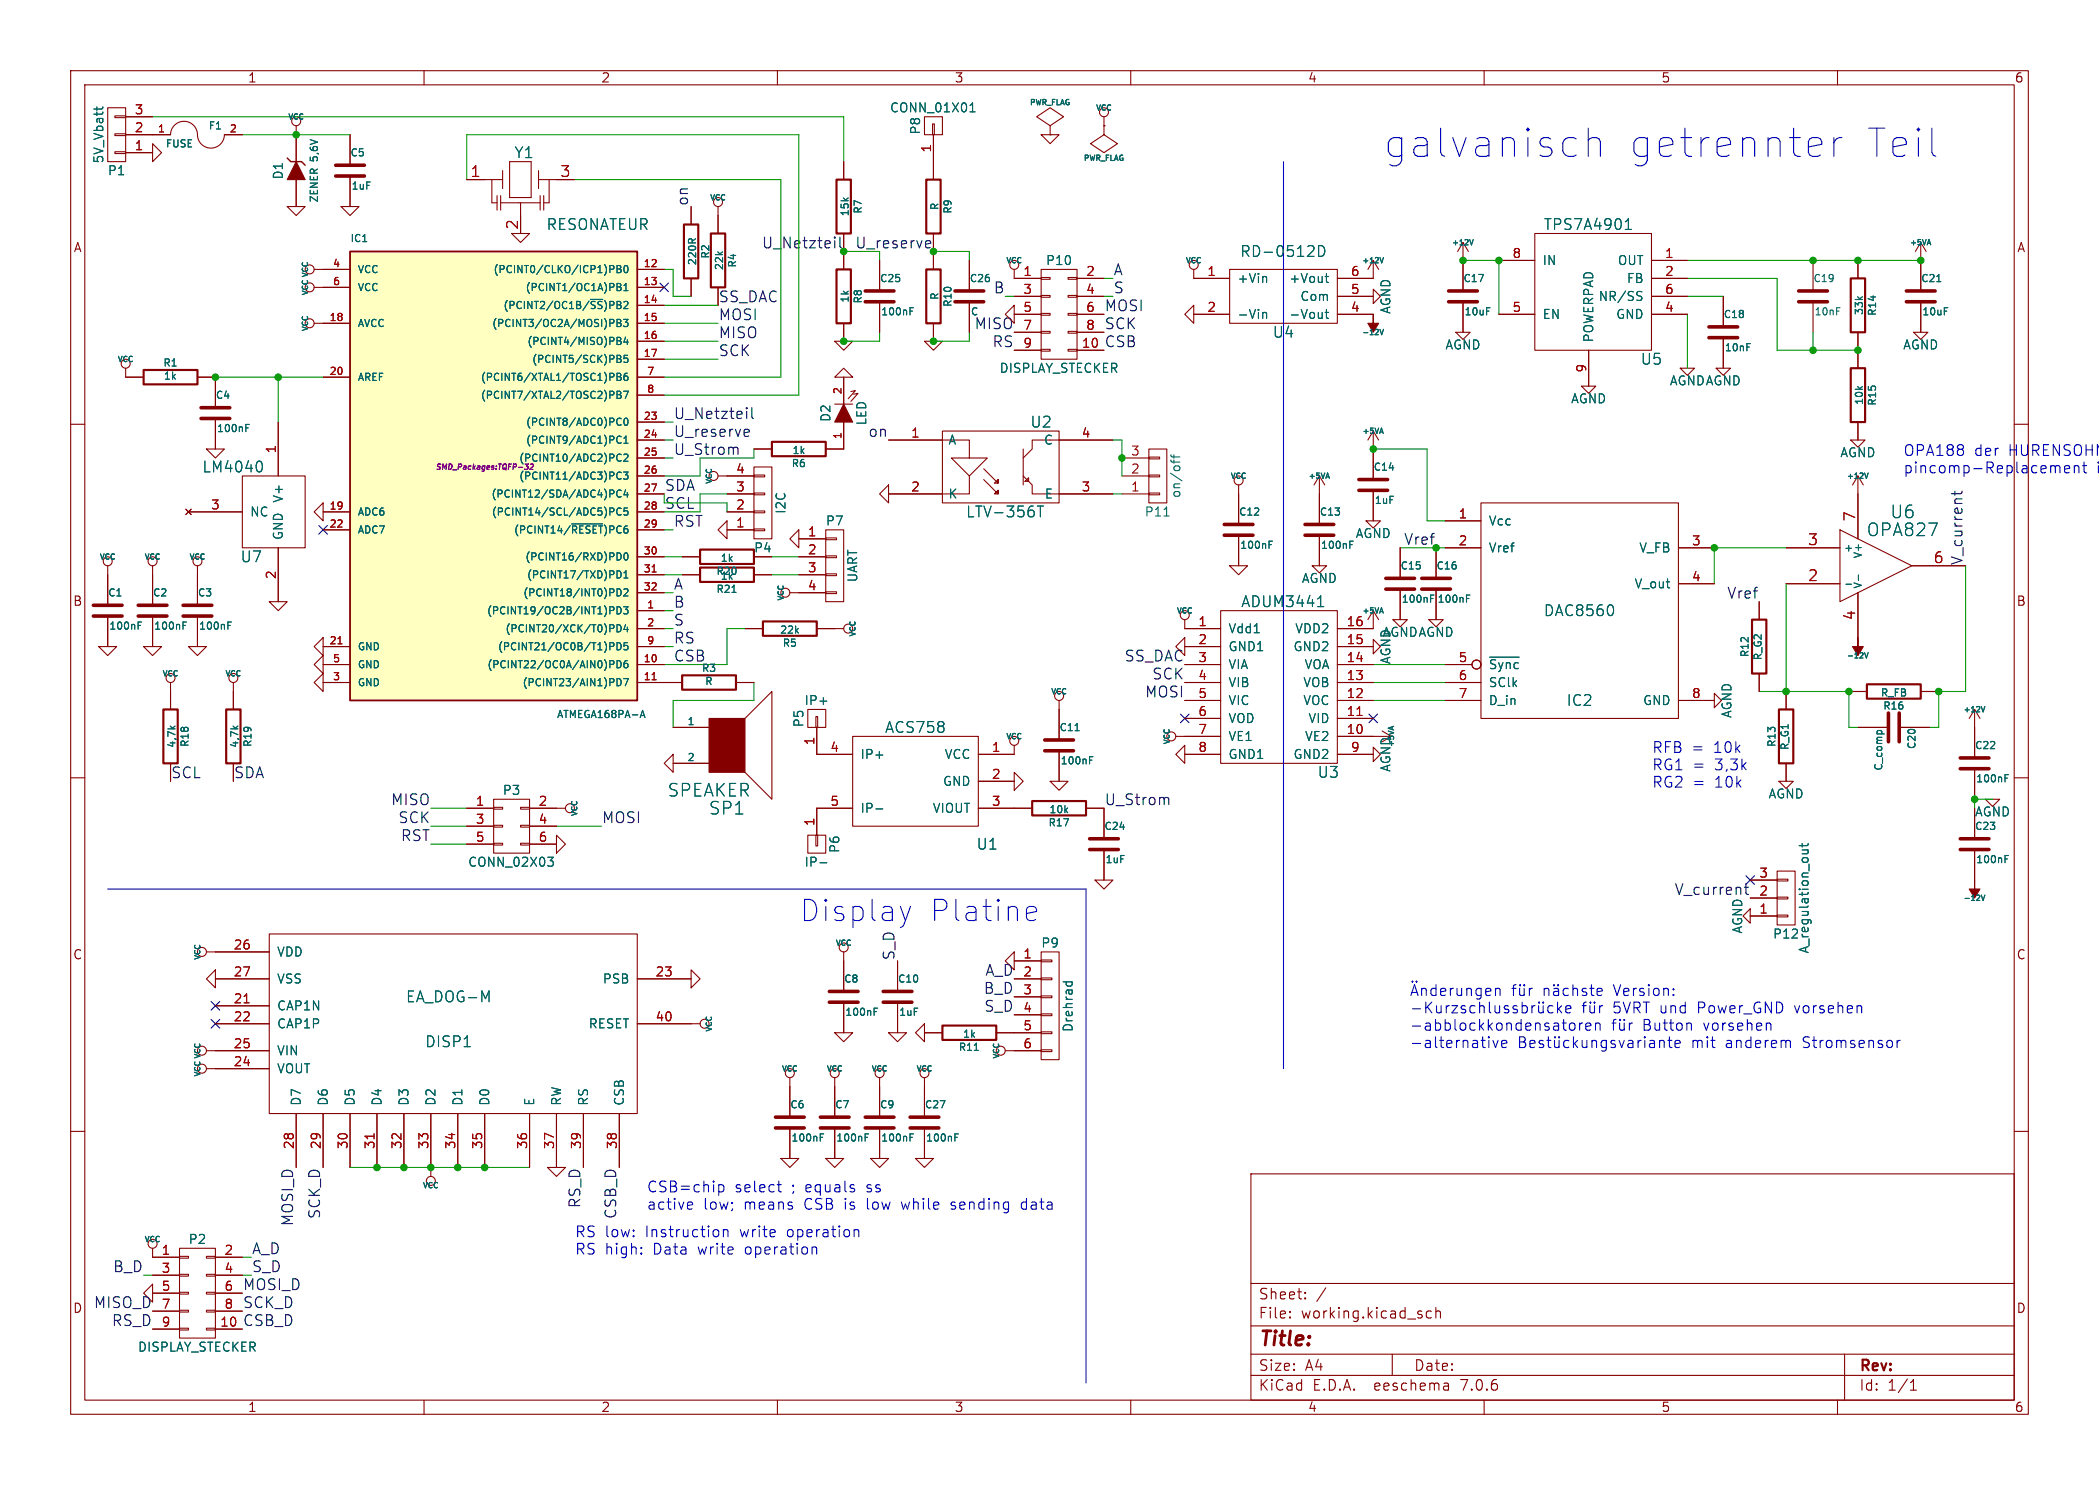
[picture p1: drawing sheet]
<svg xmlns="http://www.w3.org/2000/svg" width="297mm" height="210mm" viewBox="0 0 297 210" stroke-linecap="round" stroke-linejoin="round" font-family="sans-serif">
<defs><g id="words">
<g font-size="5.6" fill="#0000c2">
<text x="195.6" y="22.6">galvanisch</text>
<text x="230" y="22.6">getrennter</text>
<text x="263.3" y="22.6">Teil</text>
</g>
<g font-size="4.2" fill="#0000c2">
<text x="113" y="130.6">Display</text>
<text x="131.3" y="130.6">Platine</text>
</g>
<text font-size="2.8" fill="#840000" x="178" y="190.9">Title:</text>
<g font-size="2.5" fill="#006464">
<text x="264.1" y="76">OPA827</text>
<text x="267.4" y="73.5">U6</text>
<text x="94.4" y="112.9">SPEAKER</text>
<text x="100.2" y="115.4">SP1</text>
</g>
<g font-size="2.1" fill="#006464">
<text x="72.7" y="22.6">Y1</text>
<text x="77.2" y="32.7">RESONATEUR</text>
<text x="218.4" y="32.7">TPS7A4901</text>
<text x="140.6" y="41.6">B</text>
<text x="175.4" y="36.6">RD-0512D</text>
<text x="180" y="48">U4</text>
<text x="232.1" y="51.8">U5</text>
<text x="145.7" y="60.7">U2</text>
<text x="28.6" y="67">LM4040</text>
<text x="136.6" y="73.4">LTV-356T</text>
<text x="34" y="79.7">U7</text>
<text x="175.5" y="86.1">ADUM3441</text>
<text x="218.4" y="87.4">DAC8560</text>
<text x="221.6" y="100.1">IC2</text>
<text x="125.1" y="103.9">ACS758</text>
<text x="186.4" y="110.2">U3</text>
<text x="138.1" y="120.4">U1</text>
<text x="57.4" y="142">EA_DOG-M</text>
<text x="60.1" y="148.3">DISP1</text>
</g>
<g font-size="2.1" fill="#a90000">
<text x="66.5" y="25.1">1</text>
<text x="79.2" y="25.1">3</text>
<text x="73.4" y="32.6" transform="rotate(-90 73.4 32.6)">2</text>
<text x="255.7" y="77.2">3</text>
<text x="262.6" y="73.8" transform="rotate(-90 262.6 73.8)">7</text>
<text x="255.7" y="82.3">2</text>
<text x="273.5" y="79.8">6</text>
<text x="262.6" y="87.8" transform="rotate(-90 262.6 87.8)">4</text>
</g>
<g font-size="2.1" fill="#0f0f0f">
<text x="97.5" y="29.2" transform="rotate(-90 97.5 29.2)">on</text>
<text x="107.8" y="35.2">U_Netzteil</text>
<text x="121" y="35.2">U_reserve</text>
<text x="157.5" y="41.6">S</text>
<text x="157.5" y="39.1">A</text>
<text x="101.6" y="47.9">MISO</text>
<text x="101.6" y="45.4">MOSI</text>
<text x="137.8" y="46.7">MISO</text>
<text x="156.2" y="46.7">SCK</text>
<text x="101.6" y="50.5">SCK</text>
<text x="140.4" y="49.2">RS</text>
<text x="156.2" y="49.2">CSB</text>
<text x="95.2" y="59.4">U_Netzteil</text>
<text x="95.2" y="64.5">U_Strom</text>
<text x="95.2" y="61.9">U_reserve</text>
<text x="122.8" y="61.9">on</text>
<text x="94" y="69.5">SDA</text>
<text x="95.2" y="74.6">RST</text>
<text x="198.6" y="77.2">Vref</text>
<text x="95.2" y="83.5">A</text>
<text x="277.8" y="80" transform="rotate(-90 277.8 80)">V_current</text>
<text x="95.2" y="86">B</text>
<text x="95.2" y="88.6">S</text>
<text x="244.3" y="84.8">Vref</text>
<text x="95.2" y="93.7">CSB</text>
<text x="95.2" y="91.1">RS</text>
<text x="159.1" y="93.7">SS_DAC</text>
<text x="162" y="98.7">MOSI</text>
<text x="163" y="96.2">SCK</text>
<text x="55.3" y="114">MISO</text>
<text x="156.2" y="114">U_Strom</text>
<text x="56.3" y="116.5">SCK</text>
<text x="56.7" y="119.1">RST</text>
<text x="85.1" y="116.5">MOSI</text>
<text x="236.9" y="126.7">V_current</text>
<text x="126.7" y="135.9" transform="rotate(-90 126.7 135.9)">S_D</text>
<text x="139.1" y="140.7">B_D</text>
<text x="139.2" y="143.2">S_D</text>
<text x="139.4" y="138.1">A_D</text>
<text x="41.6" y="173.5" transform="rotate(-90 41.6 173.5)">MOSI_D</text>
<text x="45.4" y="172.4" transform="rotate(-90 45.4 172.4)">SCK_D</text>
<text x="82.2" y="170.9" transform="rotate(-90 82.2 170.9)">RS_D</text>
<text x="87.3" y="172.4" transform="rotate(-90 87.3 172.4)">CSB_D</text>
<text x="35.6" y="177.5">A_D</text>
<text x="13.2" y="185.1">MISO_D</text>
<text x="16" y="180">B_D</text>
<text x="34.3" y="185.1">SCK_D</text>
<text x="35.6" y="180">S_D</text>
<text x="15.8" y="187.6">RS_D</text>
<text x="34.3" y="187.6">CSB_D</text>
</g>
<g font-size="2.1" fill="#840000">
<text x="101.6" y="42.9">SS_DAC</text>
<text x="24.1" y="110.2">SCL</text>
<text x="33" y="110.2">SDA</text>
<text x="178" y="184">Sheet:</text>
<text x="178" y="186.7">File:</text>
<text x="184.1" y="186.7">working.kicad_sch</text>
<text x="178" y="196.9">KiCad</text>
<text x="178" y="194.1">Size:</text>
<text x="184.7" y="194.1">A4</text>
<text x="185.7" y="196.9">E.D.A.</text>
<text x="194.6" y="196.9">eeschema</text>
<text x="200" y="194.1">Date:</text>
<text x="207" y="196.9">7.0.6</text>
<text x="263" y="194.3">Rev:</text>
<text x="263" y="196.9">Id:</text>
<text x="267.1" y="196.9">1/1</text>
</g>
<g font-size="2.1" fill="#009600">
<text x="156.2" y="44.1">MOSI</text>
<text x="94" y="72.1">SCL</text>
<text x="34.3" y="182.6">MOSI_D</text>
</g>
<g font-size="2.1" fill="#0000c2">
<text x="269.2" y="64.6">OPA188</text>
<text x="279.3" y="64.6">der</text>
<text x="284.3" y="64.6">HURENSOHN</text>
<text x="269.2" y="67.1">pincomp-Replacement</text>
<text x="296.6" y="67.1">is</text>
<text x="233.7" y="106.6">RFB =</text>
<text x="242.5" y="106.6">10k</text>
<text x="233.7" y="109.1">RG1 =</text>
<text x="233.7" y="111.5">RG2 =</text>
<text x="242.7" y="109.1">3,3k</text>
<text x="242.7" y="111.5">10k</text>
<text x="228.3" y="143.4">5VRT und</text>
<text x="228.5" y="141">Version:</text>
<text x="240.5" y="143.4">Power_GND</text>
<text x="254.4" y="143.4">vorsehen</text>
<text x="199.4" y="145.9">-abblockkondensatoren</text>
<text x="199.4" y="148.3">-alternative</text>
<text x="232.5" y="145.9">Button</text>
<text x="239.4" y="148.3">mit</text>
<text x="241.2" y="145.9">vorsehen</text>
<text x="244.3" y="148.3">anderem</text>
<text x="255.4" y="148.3">Stromsensor</text>
<text x="91.4" y="168.7">CSB=chip</text>
<text x="91.4" y="171.2">active</text>
<text x="99.5" y="171.2">low;</text>
<text x="103.9" y="168.7">select</text>
<text x="105.3" y="171.2">means</text>
<text x="112.1" y="168.7">; equals</text>
<text x="114" y="171.2">CSB is</text>
<text x="122.9" y="168.7">ss</text>
<text x="123" y="171.2">low</text>
<text x="128.1" y="171.2">while</text>
<text x="135.3" y="171.2">sending</text>
<text x="145.3" y="171.2">data</text>
<text x="81.3" y="175.1">RS low:</text>
<text x="81.3" y="177.6">RS high:</text>
<text x="91.4" y="175.1">Instruction</text>
<text x="92.5" y="177.6">Data</text>
<text x="98.9" y="177.6">write</text>
<text x="104.9" y="175.1">write</text>
<text x="105.7" y="177.6">operation</text>
<text x="111.6" y="175.1">operation</text>
</g>
<g font-size="1.8" fill="#840000">
<text x="35" y="11.9">1</text>
<text x="85" y="11.9">2</text>
<text x="135" y="11.9">3</text>
<text x="185" y="11.9">4</text>
<text x="235" y="11.9">5</text>
<text x="285" y="11.9">6</text>
<text x="10.3" y="35.9">A</text>
<text x="285.3" y="35.9">A</text>
<text x="10.3" y="85.9">B</text>
<text x="285.3" y="85.9">B</text>
<text x="10.3" y="135.9">C</text>
<text x="285.3" y="135.9">C</text>
<text x="10.3" y="185.9">D</text>
<text x="285.3" y="185.9">D</text>
<text x="35" y="199.9">1</text>
<text x="85" y="199.9">2</text>
<text x="135" y="199.9">3</text>
<text x="185" y="199.9">4</text>
<text x="235" y="199.9">5</text>
<text x="285" y="199.9">6</text>
</g>
<g font-size="1.8" fill="#a90000">
<text x="19" y="16.3">3</text>
<text x="19" y="21.3">1</text>
<text x="19" y="18.8">2</text>
<text x="131.8" y="21.7" transform="rotate(-90 131.8 21.7)">1</text>
<text x="144.7" y="39.1">1</text>
<text x="144.7" y="41.7">3</text>
<text x="153.6" y="39.1">2</text>
<text x="153.6" y="41.7">4</text>
<text x="170.7" y="39.1">1</text>
<text x="191.1" y="41.7">5</text>
<text x="191.1" y="39.1">6</text>
<text x="213.9" y="36.6">8</text>
<text x="235.5" y="36.6">1</text>
<text x="235.5" y="39.1">2</text>
<text x="235.5" y="41.7">6</text>
<text x="144.7" y="44.2">5</text>
<text x="144.7" y="46.7">7</text>
<text x="153.6" y="44.2">6</text>
<text x="153.6" y="46.7">8</text>
<text x="170.7" y="44.2">2</text>
<text x="191.1" y="44.2">4</text>
<text x="213.9" y="44.2">5</text>
<text x="235.5" y="44.2">4</text>
<text x="144.7" y="49.3">9</text>
<text x="153" y="49.3">10</text>
<text x="224.5" y="52.8" transform="rotate(-90 224.5 52.8)">9</text>
<text x="39.1" y="64.2" transform="rotate(-90 39.1 64.2)">1</text>
<text x="128.8" y="62">1</text>
<text x="153" y="62">4</text>
<text x="159.9" y="64.5">3</text>
<text x="104.1" y="69.6">3</text>
<text x="104.1" y="67.1">4</text>
<text x="128.8" y="69.6">2</text>
<text x="153" y="69.6">3</text>
<text x="159.9" y="69.6">1</text>
<text x="159.9" y="67.1">2</text>
<text x="29.8" y="72.1">3</text>
<text x="104.1" y="74.7">1</text>
<text x="104.1" y="72.1">2</text>
<text x="114.2" y="75.9">1</text>
<text x="206.3" y="73.4">1</text>
<text x="206.3" y="77.2">2</text>
<text x="239.3" y="77.2">3</text>
<text x="39.1" y="82" transform="rotate(-90 39.1 82)">2</text>
<text x="114.2" y="78.5">2</text>
<text x="114.2" y="81">3</text>
<text x="114.2" y="83.6">4</text>
<text x="239.3" y="82.3">4</text>
<text x="169.5" y="88.6">1</text>
<text x="190.5" y="88.6">16</text>
<text x="169.5" y="91.2">2</text>
<text x="169.5" y="93.7">3</text>
<text x="190.5" y="93.7">14</text>
<text x="190.5" y="91.2">15</text>
<text x="206.3" y="93.7">5</text>
<text x="169.5" y="96.3">4</text>
<text x="169.5" y="98.8">5</text>
<text x="169.5" y="101.3">6</text>
<text x="190.5" y="101.3">11</text>
<text x="190.5" y="98.8">12</text>
<text x="190.5" y="96.3">13</text>
<text x="206.3" y="96.3">6</text>
<text x="206.3" y="98.8">7</text>
<text x="239.3" y="98.8">8</text>
<text x="115.3" y="105.5" transform="rotate(-90 115.3 105.5)">1</text>
<text x="117.4" y="106.4">4</text>
<text x="140.3" y="106.4">1</text>
<text x="169.5" y="103.9">7</text>
<text x="169.5" y="106.4">8</text>
<text x="190.5" y="103.9">10</text>
<text x="191.1" y="106.4">9</text>
<text x="140.3" y="110.2">2</text>
<text x="67.2" y="114">1</text>
<text x="67.2" y="116.6">3</text>
<text x="67.2" y="119.1">5</text>
<text x="76.1" y="114">2</text>
<text x="76.1" y="116.6">4</text>
<text x="76.1" y="119.1">6</text>
<text x="115.3" y="116.9" transform="rotate(-90 115.3 116.9)">1</text>
<text x="117.4" y="114">5</text>
<text x="140.3" y="114">3</text>
<text x="248.8" y="124.2">3</text>
<text x="248.8" y="129.3">1</text>
<text x="248.8" y="126.7">2</text>
<text x="33" y="134.4">26</text>
<text x="144.7" y="135.6">1</text>
<text x="33" y="142">21</text>
<text x="33" y="138.2">27</text>
<text x="92.7" y="138.2">23</text>
<text x="144.7" y="138.2">2</text>
<text x="144.7" y="140.7">3</text>
<text x="144.7" y="143.3">4</text>
<text x="33" y="144.5">22</text>
<text x="33" y="148.3">25</text>
<text x="92.7" y="144.5">40</text>
<text x="144.7" y="145.8">5</text>
<text x="144.7" y="148.3">6</text>
<text x="33" y="150.9">24</text>
<text x="41.7" y="162.6" transform="rotate(-90 41.7 162.6)">28</text>
<text x="45.5" y="162.6" transform="rotate(-90 45.5 162.6)">29</text>
<text x="49.3" y="162.6" transform="rotate(-90 49.3 162.6)">30</text>
<text x="53.1" y="162.6" transform="rotate(-90 53.1 162.6)">31</text>
<text x="56.9" y="162.6" transform="rotate(-90 56.9 162.6)">32</text>
<text x="60.7" y="162.6" transform="rotate(-90 60.7 162.6)">33</text>
<text x="64.5" y="162.6" transform="rotate(-90 64.5 162.6)">34</text>
<text x="68.3" y="162.6" transform="rotate(-90 68.3 162.6)">35</text>
<text x="74.7" y="162.6" transform="rotate(-90 74.7 162.6)">36</text>
<text x="78.5" y="162.6" transform="rotate(-90 78.5 162.6)">37</text>
<text x="82.3" y="162.6" transform="rotate(-90 82.3 162.6)">39</text>
<text x="87.4" y="162.6" transform="rotate(-90 87.4 162.6)">38</text>
<text x="22.8" y="177.5">1</text>
<text x="31.7" y="177.5">2</text>
<text x="22.8" y="180.1">3</text>
<text x="22.8" y="182.6">5</text>
<text x="22.8" y="185.2">7</text>
<text x="31.7" y="180.1">4</text>
<text x="31.7" y="182.6">6</text>
<text x="31.7" y="185.2">8</text>
<text x="22.8" y="187.7">9</text>
<text x="31.1" y="187.7">10</text>
</g>
<g font-size="1.8" fill="#006464">
<text x="125.8" y="16.1">CONN_01X01</text>
<text x="14.8" y="23.2" transform="rotate(-90 14.8 23.2)">5V_Vbatt</text>
<text x="130.4" y="19.1" transform="rotate(-90 130.4 19.1)">P8</text>
<text x="15.2" y="25">P1</text>
<text x="40.2" y="25.5" transform="rotate(-90 40.2 25.5)">D1</text>
<text x="147.9" y="37.7">P10</text>
<text x="175" y="40.2">+Vin</text>
<text x="182.3" y="40.2">+Vout</text>
<text x="218.2" y="37.7">IN</text>
<text x="228.8" y="37.7">OUT</text>
<text x="230.1" y="40.2">FB</text>
<text x="175" y="45.3">-Vin</text>
<text x="182.3" y="45.3">-Vout</text>
<text x="183.9" y="42.8">Com</text>
<text x="197" y="44.5" transform="rotate(-90 197 44.5)">AGND</text>
<text x="218.2" y="45.3">EN</text>
<text x="226.1" y="42.8">NR/SS</text>
<text x="228.6" y="45.3">GND</text>
<text x="141.4" y="52.9">DISPLAY_STECKER</text>
<text x="204.4" y="49.6">AGND</text>
<text x="225.7" y="48.5" transform="rotate(-90 225.7 48.5)">POWERPAD</text>
<text x="269.2" y="49.6">AGND</text>
<text x="117.7" y="59.8" transform="rotate(-90 117.7 59.8)">D2</text>
<text x="222.2" y="57.3">AGND</text>
<text x="236.2" y="54.7">AGNDAGND</text>
<text x="122.8" y="60.2" transform="rotate(-90 122.8 60.2)">LED</text>
<text x="134.1" y="63.1">A</text>
<text x="147.6" y="63.1">C</text>
<text x="260.3" y="64.9">AGND</text>
<text x="40.2" y="71.2" transform="rotate(-90 40.2 71.2)">V+</text>
<text x="134.1" y="70.7">K</text>
<text x="147.7" y="70.7">E</text>
<text x="167.2" y="70.5" transform="rotate(-90 167.2 70.5)">on/off</text>
<text x="35.3" y="73.3">NC</text>
<text x="40.2" y="76.5" transform="rotate(-90 40.2 76.5)">GND</text>
<text x="111.4" y="72.8" transform="rotate(-90 111.4 72.8)">I2C</text>
<text x="116.8" y="74.5">P7</text>
<text x="161.9" y="73.3">P11</text>
<text x="191.7" y="76.3">AGND</text>
<text x="210.6" y="74.5">Vcc</text>
<text x="106.6" y="78.3">P4</text>
<text x="121.5" y="82.4" transform="rotate(-90 121.5 82.4)">UART</text>
<text x="184.1" y="82.7">AGND</text>
<text x="210.6" y="78.3">Vref</text>
<text x="231.2" y="83.4">V_out</text>
<text x="231.9" y="78.3">V_FB</text>
<text x="173.7" y="89.8">Vdd1</text>
<text x="183.2" y="89.8">VDD2</text>
<text x="173.7" y="92.3">GND1</text>
<text x="173.7" y="94.8">VIA</text>
<text x="182.9" y="92.3">GND2</text>
<text x="184.5" y="94.8">VOA</text>
<text x="195.5" y="90.3">AGNDAGND</text>
<text x="197" y="94" transform="rotate(-90 197 94)">AGND</text>
<text x="210.6" y="94.8">~{Sync}</text>
<text x="113.7" y="99.9">IP+</text>
<text x="173.7" y="97.4">VIB</text>
<text x="173.7" y="99.9">VIC</text>
<text x="184.3" y="99.9">VOC</text>
<text x="184.3" y="97.4">VOB</text>
<text x="210.6" y="97.4">SClk</text>
<text x="210.6" y="99.9">D_in</text>
<text x="232.4" y="99.9">GND</text>
<text x="245.2" y="101.6" transform="rotate(-90 245.2 101.6)">AGND</text>
<text x="113.9" y="102.9" transform="rotate(-90 113.9 102.9)">P5</text>
<text x="121.7" y="107.5">IP+</text>
<text x="133.6" y="107.5">VCC</text>
<text x="173.7" y="102.5">VOD</text>
<text x="173.7" y="105">VE1</text>
<text x="173.7" y="107.5">GND1</text>
<text x="182.9" y="107.5">GND2</text>
<text x="184.6" y="105">VE2</text>
<text x="185" y="102.5">VID</text>
<text x="71" y="112.6">P3</text>
<text x="133.3" y="111.4">GND</text>
<text x="197" y="109.3" transform="rotate(-90 197 109.3)">AGND</text>
<text x="250.1" y="113.1">AGND</text>
<text x="121.7" y="115.2">IP-</text>
<text x="131.9" y="115.2">VIOUT</text>
<text x="279.4" y="115.7">AGND</text>
<text x="66.1" y="122.8">CONN_02X03</text>
<text x="113.7" y="122.8">IP-</text>
<text x="119" y="120.7" transform="rotate(-90 119 120.7)">P6</text>
<text x="39.1" y="135.5">VDD</text>
<text x="147.2" y="134.2">P9</text>
<text x="246.7" y="132.1" transform="rotate(-90 246.7 132.1)">AGND</text>
<text x="250.8" y="132.9">P12</text>
<text x="256.1" y="134.9" transform="rotate(-90 256.1 134.9)">A_regulation_out</text>
<text x="39.1" y="143.1">CAP1N</text>
<text x="39.1" y="139.3">VSS</text>
<text x="85.2" y="139.3">PSB</text>
<text x="39.1" y="145.6">CAP1P</text>
<text x="39.1" y="149.5">VIN</text>
<text x="83.2" y="145.6">RESET</text>
<text x="152" y="146" transform="rotate(-90 152 146)">Drehrad</text>
<text x="39.1" y="152">VOUT</text>
<text x="42.8" y="156.5" transform="rotate(-90 42.8 156.5)">D7</text>
<text x="46.6" y="156.5" transform="rotate(-90 46.6 156.5)">D6</text>
<text x="50.4" y="156.5" transform="rotate(-90 50.4 156.5)">D5</text>
<text x="54.2" y="156.5" transform="rotate(-90 54.2 156.5)">D4</text>
<text x="58" y="156.5" transform="rotate(-90 58 156.5)">D3</text>
<text x="61.8" y="156.5" transform="rotate(-90 61.8 156.5)">D2</text>
<text x="65.6" y="156.5" transform="rotate(-90 65.6 156.5)">D1</text>
<text x="69.4" y="156.5" transform="rotate(-90 69.4 156.5)">D0</text>
<text x="75.8" y="156.5" transform="rotate(-90 75.8 156.5)">E</text>
<text x="79.6" y="156.5" transform="rotate(-90 79.6 156.5)">RW</text>
<text x="83.4" y="156.5" transform="rotate(-90 83.4 156.5)">RS</text>
<text x="88.5" y="156.5" transform="rotate(-90 88.5 156.5)">CSB</text>
<text x="26.6" y="176.1">P2</text>
<text x="19.4" y="191.4">DISPLAY_STECKER</text>
</g>
<g font-size="1.4" fill="#a90000">
<text x="22.2" y="18.8">1</text>
<text x="32.4" y="18.8">2</text>
<text x="47" y="37.8">4</text>
<text x="47" y="40.4">6</text>
<text x="91" y="37.8">12</text>
<text x="91" y="40.4">13</text>
<text x="46.5" y="45.5">18</text>
<text x="91" y="42.9">14</text>
<text x="91" y="45.5">15</text>
<text x="46.5" y="53.1">20</text>
<text x="91" y="48">16</text>
<text x="91" y="50.5">17</text>
<text x="91.5" y="53.1">7</text>
<text x="91" y="59.4">23</text>
<text x="91.5" y="55.6">8</text>
<text x="119.1" y="55.9" transform="rotate(-90 119.1 55.9)">2</text>
<text x="91" y="62">24</text>
<text x="91" y="64.5">25</text>
<text x="119.1" y="62.2" transform="rotate(-90 119.1 62.2)">1</text>
<text x="91" y="67.1">26</text>
<text x="91" y="69.6">27</text>
<text x="46.5" y="72.1">19</text>
<text x="46.5" y="74.7">22</text>
<text x="91" y="72.1">28</text>
<text x="91" y="74.7">29</text>
<text x="91" y="78.5">30</text>
<text x="91" y="81">31</text>
<text x="91" y="83.6">32</text>
<text x="91.5" y="86.1">1</text>
<text x="91.5" y="88.6">2</text>
<text x="46.5" y="91.2">21</text>
<text x="47" y="93.7">5</text>
<text x="91" y="93.7">10</text>
<text x="91.5" y="91.2">9</text>
<text x="47" y="96.3">3</text>
<text x="91" y="96.3">11</text>
</g>
<g font-size="1.4" fill="#006464">
<text x="23.4" y="21.1">FUSE</text>
<text x="29.4" y="18.5">F1</text>
<text x="45.2" y="22.8" transform="rotate(-90 45.2 22.8)">5,6V</text>
<text x="49.5" y="22.3">C5</text>
<text x="45.2" y="28.7" transform="rotate(-90 45.2 28.7)">ZENER</text>
<text x="49.6" y="27">1uF</text>
<text x="133" y="29.8" transform="rotate(-90 133 29.8)">R</text>
<text x="49.5" y="34.4">IC1</text>
<text x="120.3" y="30.7" transform="rotate(-90 120.3 30.7)">15k</text>
<text x="122.1" y="30.3" transform="rotate(-90 122.1 30.3)">R7</text>
<text x="134.8" y="30.3" transform="rotate(-90 134.8 30.3)">R9</text>
<text x="50.5" y="38.8">VCC</text>
<text x="50.5" y="41.4">VCC</text>
<text x="69.7" y="38.8">(PCINT0/CLKO/ICP1)PB0</text>
<text x="74.2" y="41.4">(PCINT1/OC1A)PB1</text>
<text x="98.7" y="37.6" transform="rotate(-90 98.7 37.6)">220R</text>
<text x="100.6" y="36.7" transform="rotate(-90 100.6 36.7)">R2</text>
<text x="102.5" y="38.3" transform="rotate(-90 102.5 38.3)">22k</text>
<text x="104.4" y="37.9" transform="rotate(-90 104.4 37.9)">R4</text>
<text x="124.4" y="40.1">C25</text>
<text x="137.1" y="40.1">C26</text>
<text x="207" y="40.1">C17</text>
<text x="256.5" y="40.1">C19</text>
<text x="271.7" y="40.1">C21</text>
<text x="50.5" y="46.5">AVCC</text>
<text x="69.5" y="46.5">(PCINT3/OC2A/MOSI)PB3</text>
<text x="71.1" y="43.9">(PCINT2/OC1B/~{SS})PB2</text>
<text x="120.3" y="42.9" transform="rotate(-90 120.3 42.9)">1k</text>
<text x="122.1" y="43" transform="rotate(-90 122.1 43)">R8</text>
<text x="124.6" y="44.8">100nF</text>
<text x="133" y="42.5" transform="rotate(-90 133 42.5)">R</text>
<text x="134.8" y="43.5" transform="rotate(-90 134.8 43.5)">R10</text>
<text x="137.3" y="44.8">C</text>
<text x="207.1" y="44.8">10uF</text>
<text x="243.8" y="45.2">C18</text>
<text x="256.7" y="44.8">10nF</text>
<text x="263.8" y="44.7" transform="rotate(-90 263.8 44.7)">33k</text>
<text x="265.7" y="44.8" transform="rotate(-90 265.7 44.8)">R14</text>
<text x="271.9" y="44.8">10uF</text>
<text x="23" y="52">R1</text>
<text x="23.1" y="53.9">1k</text>
<text x="74.5" y="49">(PCINT4/MISO)PB4</text>
<text x="75.2" y="51.5">(PCINT5/SCK)PB5</text>
<text x="244" y="49.9">10nF</text>
<text x="30.4" y="56.6">C4</text>
<text x="50.5" y="54.1">AREF</text>
<text x="67.9" y="54.1">(PCINT6/XTAL1/TOSC1)PB6</text>
<text x="67.9" y="56.6">(PCINT7/XTAL2/TOSC2)PB7</text>
<text x="263.8" y="57.4" transform="rotate(-90 263.8 57.4)">10k</text>
<text x="265.7" y="57.5" transform="rotate(-90 265.7 57.5)">R15</text>
<text x="30.6" y="61.3">100nF</text>
<text x="73.3" y="65.5">(PCINT10/ADC2)PC2</text>
<text x="74.3" y="60.4">(PCINT8/ADC0)PC0</text>
<text x="74.3" y="63">(PCINT9/ADC1)PC1</text>
<text x="112" y="64.4">1k</text>
<text x="69.4" y="70.6">(PCINT12/SDA/ADC4)PC4</text>
<text x="73.3" y="68">(PCINT11/ADC3)PC3</text>
<text x="111.9" y="66.3">R6</text>
<text x="194.3" y="66.8">C14</text>
<text x="194.4" y="71.5">1uF</text>
<text x="50.5" y="73.1">ADC6</text>
<text x="50.5" y="75.7">ADC7</text>
<text x="69.5" y="73.1">(PCINT14/SCL/ADC5)PC5</text>
<text x="72.6" y="75.7">(PCINT14/~{RESET})PC6</text>
<text x="175.2" y="73.1">C12</text>
<text x="175.4" y="77.8">100nF</text>
<text x="186.7" y="73.1">C13</text>
<text x="186.8" y="77.8">100nF</text>
<text x="74.2" y="79.5">(PCINT16/RXD)PD0</text>
<text x="74.4" y="82">(PCINT17/TXD)PD1</text>
<text x="101.3" y="81.5">R20</text>
<text x="101.9" y="79.7">1k</text>
<text x="101.9" y="82.2">1k</text>
<text x="198.1" y="80.7">C15</text>
<text x="203.2" y="80.7">C16</text>
<text x="260.9" y="78.2">+</text>
<text x="263.6" y="83.3" transform="rotate(-90 263.6 83.3)">V-</text>
<text x="263.6" y="79.1" transform="rotate(-90 263.6 79.1)">V+</text>
<text x="15.2" y="84.6">C1</text>
<text x="15.4" y="89.3">100nF</text>
<text x="21.6" y="84.6">C2</text>
<text x="21.7" y="89.3">100nF</text>
<text x="27.9" y="84.6">C3</text>
<text x="28.1" y="89.3">100nF</text>
<text x="68.8" y="87.1">(PCINT19/OC2B/INT1)PD3</text>
<text x="71.4" y="89.6">(PCINT20/XCK/T0)PD4</text>
<text x="73.9" y="84.6">(PCINT18/INT0)PD2</text>
<text x="101.3" y="84">R21</text>
<text x="110.3" y="89.8">22k</text>
<text x="198.2" y="85.4">100nF</text>
<text x="203.3" y="85.4">100nF</text>
<text x="50.5" y="92.2">GND</text>
<text x="50.5" y="94.7">GND</text>
<text x="68.8" y="94.7">(PCINT22/OC0A/AIN0)PD6</text>
<text x="70.3" y="92.2">(PCINT21/OC0B/T1)PD5</text>
<text x="99.2" y="95.2">R3</text>
<text x="110.6" y="91.7">R5</text>
<text x="247.6" y="93" transform="rotate(-90 247.6 93)">R12</text>
<text x="249.5" y="93.5" transform="rotate(-90 249.5 93.5)">R_G2</text>
<text x="50.5" y="97.3">GND</text>
<text x="73.8" y="97.3">(PCINT23/AIN1)PD7</text>
<text x="78.7" y="101.8">ATMEGA168PA-A</text>
<text x="99.7" y="97.1">R</text>
<text x="266" y="98.7">R_FB</text>
<text x="266.4" y="100.6">R16</text>
<text x="25" y="105.9" transform="rotate(-90 25 105.9)">4,7k</text>
<text x="26.9" y="105.7" transform="rotate(-90 26.9 105.7)">R18</text>
<text x="33.9" y="105.9" transform="rotate(-90 33.9 105.9)">4,7k</text>
<text x="35.8" y="105.7" transform="rotate(-90 35.8 105.7)">R19</text>
<text x="97.2" y="102.6">1</text>
<text x="97.2" y="107.7">2</text>
<text x="149.8" y="103.6">C11</text>
<text x="251.4" y="105.7" transform="rotate(-90 251.4 105.7)">R13</text>
<text x="253.3" y="106.2" transform="rotate(-90 253.3 106.2)">R_G1</text>
<text x="271.2" y="106" transform="rotate(-90 271.2 106)">C20</text>
<text x="279.4" y="106.1">C22</text>
<text x="150" y="108.3">100nF</text>
<text x="266.5" y="109.1" transform="rotate(-90 266.5 109.1)">C_comp</text>
<text x="279.5" y="110.8">100nF</text>
<text x="148.3" y="117.1">R17</text>
<text x="148.4" y="115.2">10k</text>
<text x="156.2" y="117.6">C24</text>
<text x="279.4" y="117.6">C23</text>
<text x="156.3" y="122.3">1uF</text>
<text x="279.5" y="122.3">100nF</text>
<text x="119.3" y="139.2">C8</text>
<text x="119.5" y="143.9">100nF</text>
<text x="127" y="139.2">C10</text>
<text x="127.1" y="143.9">1uF</text>
<text x="135.6" y="148.8">R11</text>
<text x="136.2" y="147">1k</text>
<text x="111.7" y="156.9">C6</text>
<text x="111.9" y="161.6">100nF</text>
<text x="118.1" y="156.9">C7</text>
<text x="118.2" y="161.6">100nF</text>
<text x="124.4" y="156.9">C9</text>
<text x="124.6" y="161.6">100nF</text>
<text x="130.8" y="156.9">C27</text>
<text x="130.9" y="161.6">100nF</text>
</g>
<g font-size="1.1" fill="#006464">
<text x="40.7" y="17.1">VCC</text>
<text x="145.6" y="15.1">PWR_FLAG</text>
<text x="155" y="15.8">VCC</text>
<text x="153.2" y="23">PWR_FLAG</text>
<text x="100.4" y="28.5">VCC</text>
<text x="205.3" y="34.9">+12V</text>
<text x="270.1" y="34.9">+5VA</text>
<text x="43.8" y="41.9" transform="rotate(-90 43.8 41.9)">VCC VCC</text>
<text x="142.3" y="37.4">VCC</text>
<text x="167.7" y="37.4">VCC</text>
<text x="192.6" y="37.4">+12V</text>
<text x="43.8" y="47" transform="rotate(-90 43.8 47)">VCC</text>
<text x="192.6" y="47.6">-12V</text>
<text x="16.5" y="51.4">VCC</text>
<text x="192.7" y="61.6">+5VA</text>
<text x="61.5" y="66.6">SMD_Packages:TQFP-32</text>
<text x="100.9" y="68.6" transform="rotate(-90 100.9 68.6)">VCC</text>
<text x="174" y="67.9">VCC</text>
<text x="185" y="67.9">+5VA</text>
<text x="261.2" y="67.9">+12V</text>
<text x="14" y="79.3">VCC</text>
<text x="20.3" y="79.3">VCC</text>
<text x="26.7" y="79.3">VCC</text>
<text x="111.1" y="85.1" transform="rotate(-90 111.1 85.1)">VCC</text>
<text x="166.4" y="87">VCC</text>
<text x="22.9" y="95.9">VCC</text>
<text x="31.8" y="95.9">VCC</text>
<text x="121.3" y="90.1" transform="rotate(-90 121.3 90.1)">VCC</text>
<text x="261.2" y="93.3">-12V</text>
<text x="148.6" y="98.4">VCC</text>
<text x="277.7" y="100.9">+12V</text>
<text x="142.3" y="104.7">VCC</text>
<text x="165.7" y="105.4" transform="rotate(-90 165.7 105.4)">VCC</text>
<text x="197.5" y="105.8" transform="rotate(-90 197.5 105.8)">+5VA</text>
<text x="81.9" y="115.5" transform="rotate(-90 81.9 115.5)">VCC</text>
<text x="277.7" y="127.6">-12V</text>
<text x="28.5" y="135.9" transform="rotate(-90 28.5 135.9)">VCC</text>
<text x="118.1" y="134">VCC</text>
<text x="100.9" y="146" transform="rotate(-90 100.9 146)">VCC</text>
<text x="141.6" y="149.8" transform="rotate(-90 141.6 149.8)">VCC</text>
<text x="28.5" y="152.4" transform="rotate(-90 28.5 152.4)">VCC VCC</text>
<text x="110.5" y="151.7">VCC</text>
<text x="116.9" y="151.7">VCC</text>
<text x="123.2" y="151.7">VCC</text>
<text x="129.6" y="151.7">VCC</text>
<text x="59.7" y="168.2">VCC</text>
<text x="20.3" y="175.9">VCC</text>
</g>
<text font-size="1.1" fill="#a90000" x="192.7" y="87">+5VA</text>
</g></defs>
<g fill="none" stroke="#840000" stroke-width=".15">
<path d="M10 10h277v190h-277zM12 12h273v186h-273zM15.2 15.2h2.6v7.7h-2.6zM16.3 16.4h1.5v.2h-1.5zM16.3 18.9h1.5v.3h-1.5zM17.8 19.1h6.3a1.93 1.93 0 0 1 2.1-1.9 1.93 1.93 0 0 1 1.8 2.2 1.91 1.91 0 0 0 2 1.5 1.91 1.91 0 0 0 1.7-1.8h2.6M17.8 16.5h3.8M41.9 17.8v5.1M49.5 19.1v4.3M60 10v2M110 10v2M130.8 16.5h2.5v2.6h-2.5z"/>
<path d="M132 17.5h.2v1.6h-.2zM132.1 19.1v6.3M147.3 19.1h2.6l-1.3 1.2zM148.6 17.8l1.9-1.3-1.9-1.3-1.9 1.3 1.9 1.3v1.3M148.6 19.1h.1M156.2 17.8v1.3l1.9 1.2-1.9 1.3-1.9-1.3 1.9-1.2M156.2 17.8h.1M156.2 16.5v1.3M160 10v2M210 10v2M260 10v2M16.3 21.5h1.5v.2h-1.5z"/>
<path d="M17.8 21.6h3.8M21.6 20.3l1.3 1.3-1.3 1.3zM40.6 29.2h2.6l-1.3 1.3zM41.9 25.4v3.8M44.4 38.1h5.1M48.3 29.2h2.5l-1.3 1.3zM49.5 24.9v4.3M66 25.4h5.1M69.6 25.4v3.3h.7M70.3 27.7v2M70.8 28.7h5.6M70.8 27.7v2"/>
<path d="M71.1 24.1v2.6M72.1 22.9v5h3.1v-5M72.4 33h2.5l-1.2 1.3zM73.7 28.7v4.3M76.2 25.4h5.1M76.2 24.1v2.6M76.4 27.7v2M76.9 27.7v2M77.7 25.4v3.3h-.8M90.2 38.1h3.8M97.8 29.2v2.6M97.8 39.4v2.5"/>
<path d="M101.6 29.2v3.8M119.4 22.9v2.5M119.4 33v5.1M124.5 36.8v4.3M132.1 33v5.1M137.2 36.8v4.3M143.5 38.1v1.3h3.8M147.3 39.2h1.3v.3h-1.3zM147.3 38.1h5.1v12.7h-5.1zM151.1 39.2h1.3v.3h-1.3zM152.4 39.4h3.8M168.9 38.1v1.3h5.1"/>
<path d="M174 38.1h15.2v7.6h-15.2zM194.3 36.8v2.6h-5.1M194.3 36.8l-.8 1.3M194.3 36.8l.8 1.3M207 34.3v6.8M207 34.3l-.8 1.3M207 34.3l.8 1.3M212.1 36.8h5.1M217.2 33h16.5v16.5h-16.5zM233.7 36.8h5.1M233.7 39.4h5.1M256.5 36.8v4.3"/>
<path d="M262.9 36.8v2.6M271.8 34.3l-.8 1.3M271.8 34.3v6.8M271.8 34.3l.7 1.3M10 60h2M17.8 52.1v1.2h2.5M27.9 53.3h2.6v4.4M30.5 59.2v4.3M39.4 59.7v7.6M44.4 40.6h5.1M44.4 45.7h5.1M45.7 53.3h3.8"/>
<path d="M90.2 40.6h3.8M90.2 43.2h3.8M90.2 45.7h3.8M90.2 48.3h3.8M90.2 50.8h3.8M90.2 53.3h3.8M90.2 59.7h3.8M90.2 55.9h3.8M118.1 53.3l1.3-1.2 1.2 1.2zM118.1 48.3h2.5l-1.2 1.2zM118.1 57.2h2.5M119.4 59.7v3.8h-2.6"/>
<path d="M119.4 45.7v2.6M119.4 53.3v3.9M120.4 55.4l.6-.2-1 1.2M120.8 55.8l.6-.2-1 1.2M124.5 42.7v4.3M130.8 48.3h2.5l-1.2 1.2zM132.1 45.7v2.6M137.2 42.7v4.3M142.2 44.5l1.3-1.3v2.5zM143.5 44.5h3.8M143.5 41.9h3.8M143.5 49.5h3.8"/>
<path d="M143.5 47h3.8M147.3 49.4h1.3v.3h-1.3zM147.3 46.9h1.3v.2h-1.3zM147.3 44.3h1.3v.3h-1.3zM147.3 41.8h1.3v.2h-1.3zM151.1 49.4h1.3v.3h-1.3zM151.1 46.9h1.3v.2h-1.3zM151.1 44.3h1.3v.3h-1.3zM151.1 41.8h1.3v.2h-1.3zM152.4 44.5h3.8M152.4 41.9h3.8M152.4 49.5h3.8"/>
<path d="M152.4 47h3.8M167.6 44.5l1.3-1.3v2.5zM168.9 44.5h5.1M189.2 44.5h5.1M189.2 41.9h5.1M194.3 40.9l1 1-1 1zM206 47h2l-1 1zM207 42.7v4.3M212.1 44.5h5.1M223.8 54.6h2l-1 1zM224.8 49.5v5.1M233.7 44.5h5.1"/>
<path d="M233.7 41.9h5.1M237.7 52.1h2.1l-1 1zM242.8 52.1h2.1l-1.1 1zM243.8 41.9v4.3M243.8 47.8v4.3M256.5 42.7v4.3M262.9 47v5.1M262.9 59.7v2.5M270.8 47h2l-1 1zM271.8 42.7v4.3M285 60h2M26.3 72l.8 .8"/>
<path d="M26.7 72.4h7.6M27.1 72l-.8 .8M29.2 63.5h2.5l-1.2 1.3zM34.3 67.3h8.9v10.2h-8.9zM39.4 77.5v7.6M44.4 72.4l1.3-1.3v2.6zM45.7 72.4h3.8M45.7 74.9h3.8M90.2 72.4h3.8M90.2 74.9h3.8M90.2 62.2h3.8M90.2 64.8h3.8"/>
<path d="M90.2 67.3h3.8M90.2 69.9h3.8M90.2 78.7h3.8M96.5 78.7h2.6M101.6 67.3h5.1M102.9 73.7v2.5l-1.3-1.3zM102.9 72.4h3.8M102.9 74.9h3.8M102.9 69.9h3.8M106.7 67.2h1.5v.2h-1.5zM106.7 69.7h1.5v.3h-1.5zM106.7 72.3h1.5v.2h-1.5z"/>
<path d="M106.7 74.8h1.5v.3h-1.5zM106.7 66h2.5v10.2h-2.5zM106.7 63.5h2.5M111.8 76.2l1.2-1.3v2.6zM113 78.7h3.8M113 76.2h3.8M116.8 78.6h1.6v.3h-1.6zM116.8 76.1h1.6v.2h-1.6zM116.8 74.9h2.6v10.2h-2.6zM125.7 62.2h11.5v2.6h-2.6l2.6 2.5 2.5-2.5h-2.5M125.7 68.6v2.5l-1.2-1.2zM133.3 61h16.6v10.1h-16.6z"/>
<path d="M137.2 67.3v2.6h-11.5M139.2 66.3l2 2v-.5v.5h-.5l.5-.5M139.2 67.8l2 2.1v-.6v.6h-.5l.5-.6M144.8 63.5v5.1M144.8 67.3l1.2 1.3v1.3h11.5M145 68.1l.5-.5v.5zM157.5 62.2h-11.5v1.3l-1.2 1.3M158.7 64.8h3.9M158.7 67.3h3.9M158.7 69.9h3.9M162.6 64.6h1.5v.3h-1.5zM162.6 67.2h1.5v.2h-1.5z"/>
<path d="M162.6 69.7h1.5v.3h-1.5zM162.6 63.5h2.5v7.6h-2.5zM175.3 68.6v5.6M175.3 75.7v4.3M186.7 67.3v6.9M186.7 75.7v4.3M186.7 67.3l-.8 1.3M186.7 67.3l.8 1.3M193.3 73.7h2l-1 1zM194.3 61v6.8M194.3 69.3v4.4M194.3 61l-.8 1.2"/>
<path d="M194.3 61l.8 1.2M198.1 77.5v4.3M203.2 77.5v4.3M204.5 73.7h5M204.5 77.5h5M209.5 71.1h28v30.5h-28zM237.5 77.5h5.1M252.7 77.5h7.6M260.3 74.9l10.2 5.1-10.2 5.1zM261.9 62.2h2l-1 1zM262.9 67.3v8.9M262.9 67.3l-.8 1.3"/>
<path d="M262.9 67.3l.8 1.3M14 91.4h2.5l-1.3 1.3zM15.2 80v5.6M15.2 87.1v4.3M20.3 91.4h2.6l-1.3 1.3zM21.6 80v5.6M21.6 87.1v4.3M24.1 96.5v3.8M26.7 91.4h2.5l-1.3 1.3zM27.9 80v5.6M27.9 87.1v4.3M33 96.5v3.8"/>
<path d="M38.1 85.1h2.5l-1.2 1.3zM44.4 94l1.3-1.3v2.6zM44.4 96.5l1.3-1.2v2.5zM44.4 91.4l1.3-1.2v2.5zM45.7 94h3.8M45.7 96.5h3.8M45.7 91.4h3.8M90.2 86.4h3.8M90.2 94h3.8M90.2 96.5h6.3M90.2 88.9h3.8M90.2 91.4h3.8"/>
<path d="M90.2 81.3h3.8M90.2 83.8h3.8M96.5 81.3h2.6M104.1 96.5h2.6M105.4 88.9h2.5M106.7 81.3h2.5M111.8 83.8h5M113 81.3h3.8M115.6 88.9h3.8M116.8 83.7h1.6v.2h-1.6zM116.8 81.2h1.6v.2h-1.6zM149.9 99.1v5.5"/>
<path d="M166.4 91.4l1.2-1.2v2.5zM167.6 94h5.1M167.6 96.5h5.1M167.6 87.6v1.3h5.1M167.6 91.4h5.1M167.6 99.1h5.1M172.7 86.4h16.5v21.6h-16.5zM174 80h2.5l-1.2 1.3zM185.7 80h2l-1 1zM189.2 94h5.1M189.2 96.5h5.1M189.2 91.4h5.1"/>
<path d="M189.2 99.1h5.1M194.3 90.4l1 1-1 1.1zM194.3 86.4v2.5h-5.1M194.3 86.4l-.8 1.2M194.3 86.4l.8 1.2M197.1 87.6h2l-1 1zM198.1 83.3v4.3M202.2 87.6h2l-1 1zM203.2 83.3v4.3M204.5 94h3.8M204.5 96.5h5M204.5 99.1h5"/>
<path d="M237.5 82.6h5.1M237.5 99.1h5.1M242.6 98l1 1.1-1 1zM248.9 85.1v2.5M248.9 95.3v2.5M252.7 82.6h7.6M252.7 97.8v2.5M261.6 97.8h2.6M262.9 83.8v6.4M270.5 80h7.6M271.8 97.8h2.5M10 110h2"/>
<path d="M66 114.3h3.8M66 116.8h3.8M66 119.4h3.8M69.8 119.3h1.3v.2h-1.3zM69.8 116.7h1.3v.3h-1.3zM69.8 114.2h1.3v.2h-1.3zM69.8 113h5.1v7.7h-5.1zM73.7 119.3h1.2v.2h-1.2zM73.7 116.7h1.2v.3h-1.2zM73.7 114.2h1.2v.2h-1.2zM74.9 114.3h5.1M74.9 116.8h3.8"/>
<path d="M74.9 119.4h3.8M78.7 118.1l1.3 1.3-1.3 1.3zM94 108l1.2-1.3v2.5zM95.2 102.9h5.1M95.2 108h5.1M105.4 101.6l3.8-3.8v15.2l-3.8-3.8M114.3 100.3h2.5v2.6h-2.5zM114.3 118.1h2.5v2.6h-2.5zM115.4 101.3h.3v1.6h-.3zM115.4 118.1h.3v1.5h-.3zM115.6 102.9v3.8h5M120.6 104.1h17.8v12.7h-17.8z"/>
<path d="M120.6 114.3h-5v3.8M138.4 114.3h7.6M138.4 110.5h5.1M143.5 109.2l1.3 1.3-1.3 1.3zM143.5 105.4v1.3h-5.1M148.6 110.5h2.5l-1.2 1.3zM149.9 106.2v4.3M153.7 114.3h2.5v4.3M166.4 106.7l1.2-1.3v2.6zM166.4 104.1h6.3M167.6 106.7h5.1M167.6 101.6h5.1"/>
<path d="M189.2 106.7h5.1M189.2 101.6h5.1M194.3 105.7l1 1-1 1zM195.6 103.4l1.2 .7h-7.6M251.7 110.5h2l-1 1zM252.7 108v2.5M262.9 102.9h4.3M268.7 102.9h4.3M279.4 100.3l-.8 1.3M279.4 100.3v6.9M279.4 108.7v4.3M279.4 114.3v4.3"/>
<path d="M279.4 100.3l.8 1.3M280.9 113h2.1l-1.1 1zM285 110h2M29.2 138.4l1.3-1.2v2.5zM29.2 134.6h8.9M30.5 138.4h7.6M38.1 132.1h52.1v25.4h-52.1zM90.2 138.4h7.6M97.8 137.2l1.3 1.2-1.3 1.3zM119.4 134.6v5.6M127 135.9v4.3M142.2 135.9l1.3-1.3v2.6z"/>
<path d="M143.5 135.9h3.8M143.5 138.4h3.8M147.3 138.3h1.5v.3h-1.5zM147.3 135.8h1.5v.2h-1.5zM147.3 134.6h2.6v15.3h-2.6zM154.9 124.5h2.6l-1.3 1.2zM156.2 120.1v4.4M247.6 128.5v2.1l-1-1.1zM247.6 129.5h3.9M247.6 127h3.9M247.6 124.5h3.9M251.5 124.3h1.5v.3h-1.5z"/>
<path d="M251.5 126.9h1.5v.2h-1.5zM251.5 129.4h1.5v.3h-1.5zM251.5 123.2h2.5v7.6h-2.5zM279.4 120.1v4.4M10 160h2M29.2 148.6h8.9M29.2 151.1h8.9M30.5 142.2h7.6M30.5 144.8h7.6M41.9 157.5v7.6M45.7 157.5v7.6M49.5 157.5v7.6"/>
<path d="M53.3 157.5v7.6M57.1 157.5v7.6M61 157.5v8.9M64.8 157.5v7.6M68.6 157.5v7.6M74.9 157.5v7.6M78.7 157.5v7.6M82.5 157.5v7.6M87.6 157.5v7.6M90.2 144.8h8.9M111.8 152.4v5.6M111.8 159.5v4.3"/>
<path d="M118.1 146.1h2.5l-1.2 1.2zM118.1 152.4v5.6M118.1 159.5v4.3M119.4 141.7v4.4M124.5 152.4v5.6M124.5 159.5v4.3M125.7 146.1h2.6l-1.3 1.2zM127 141.7v4.4M129.5 146.1l1.3-1.3v2.5zM130.8 152.4v5.6M130.8 159.5v4.3M130.8 146.1h2.5"/>
<path d="M141 146.1h6.3M142.2 148.6h5.1M143.5 141h3.8M143.5 143.5h3.8M147.3 148.5h1.5v.2h-1.5zM147.3 145.9h1.5v.3h-1.5zM147.3 143.4h1.5v.2h-1.5zM147.3 140.8h1.5v.3h-1.5zM285 160h2M21.6 176.5v1.3h3.8M25.4 177.7h1.3v.2h-1.3zM25.4 176.5h5.1v12.7h-5.1z"/>
<path d="M29.2 177.7h1.3v.2h-1.3zM30.5 177.8h3.8M77.5 165.1h2.5l-1.3 1.3zM110.5 163.8h2.5l-1.2 1.3zM116.8 163.8h2.6l-1.3 1.3zM123.2 163.8h2.5l-1.2 1.3zM129.5 163.8h2.6l-1.3 1.3zM177 166h108v32h-108zM20.3 182.9l1.3-1.3v2.6zM21.6 188h3.8M21.6 180.3h3.8M21.6 182.9h3.8"/>
<path d="M21.6 185.4h3.8M25.4 187.8h1.3v.3h-1.3zM25.4 185.3h1.3v.2h-1.3zM25.4 182.8h1.3v.2h-1.3zM25.4 180.2h1.3v.3h-1.3zM29.2 187.8h1.3v.3h-1.3zM29.2 185.3h1.3v.2h-1.3zM29.2 182.8h1.3v.2h-1.3zM29.2 180.2h1.3v.3h-1.3zM30.5 188h3.8M30.5 180.3h3.8M30.5 182.9h3.8"/>
<path d="M30.5 185.4h3.8M60 198v2M110 198v2M160 198v2M177 194.5h108M177 191.5h108M177 187.5h108M177 181.5h108M182.5 186.3h.1l-.1 .1M182.5 186.3v.1M182.5 185.5v.1M182.5 185.5h.1l-.1 .1"/>
<path d="M184.7 183.6v.1M184.7 183.6h-.1l.1 .1M184.7 182.8v.1M184.7 182.8h-.1l.1 .1M187.6 182.1l-1.3 2M197 191.5v3M202.5 185.5l-.4-.1-.3 .3v.4l.2 .2 .1 .1 .4-.1M203.2 185.5a.37 .37 0 0 1 .6 .1v.8M203.2 184.9v1.5M204.9 195.7l.1 .9M205 196.5l-.2 .1M205 196h-.2"/>
<path d="M210 198v2M260 198v2M261 191.5v6.5M270.3 196.6h.9M270.3 195.5l.4-.4v1.5"/>
<circle cx="41.9" cy="17.1" r=".63"/>
<circle cx="156.2" cy="15.9" r=".63"/>
<circle cx="43.8" cy="38.1" r=".63"/>
<circle cx="101.6" cy="28.6" r=".63"/>
<circle cx="143.5" cy="37.5" r=".63"/>
<circle cx="168.9" cy="37.5" r=".63"/>
<circle cx="17.8" cy="51.4" r=".63"/>
<circle cx="43.8" cy="40.6" r=".63"/>
<circle cx="43.8" cy="45.7" r=".63"/>
<circle cx="15.2" cy="79.4" r=".63"/>
<circle cx="21.6" cy="79.4" r=".63"/>
<circle cx="27.9" cy="79.4" r=".63"/>
<circle cx="101" cy="67.3" r=".63"/>
<circle cx="175.3" cy="67.9" r=".63"/>
<circle cx="24.1" cy="95.9" r=".63"/>
<circle cx="33" cy="95.9" r=".63"/>
<circle cx="111.1" cy="83.8" r=".63"/>
<circle cx="120" cy="88.9" r=".63"/>
<circle cx="149.9" cy="98.4" r=".63"/>
<circle cx="167.6" cy="87" r=".63"/>
<circle cx="208.9" cy="94" r=".63"/>
<circle cx="80.6" cy="114.3" r=".63"/>
<circle cx="143.5" cy="104.8" r=".63"/>
<circle cx="165.7" cy="104.1" r=".63"/>
<circle cx="28.6" cy="134.6" r=".63"/>
<circle cx="119.4" cy="134" r=".63"/>
<circle cx="28.6" cy="151.1" r=".63"/>
<circle cx="28.6" cy="148.6" r=".63"/>
<circle cx="99.7" cy="144.8" r=".63"/>
<circle cx="111.8" cy="151.8" r=".63"/>
<circle cx="118.1" cy="151.8" r=".63"/>
<circle cx="124.5" cy="151.8" r=".63"/>
<circle cx="130.8" cy="151.8" r=".63"/>
<circle cx="141.6" cy="148.6" r=".63"/>
<circle cx="21.6" cy="175.9" r=".63"/>
<circle cx="61" cy="167" r=".63"/>
</g>
<path d="M49.5 35.6h40.7v63.5h-40.7z" fill="#ffffc2" stroke="#ffffc2" stroke-width=".14"/>
<path d="M49.5 35.6h40.7v63.5h-40.7z" fill="none" stroke="#840000" stroke-width=".25"/>
<g fill="none" stroke="#006464" stroke-width=".15">
<path d="M13.7 15.1v.5M14.5 15.1v.3M137.3 15.8h.7M137.4 14.9l.2-.4v1.3M86.3 37.5h.4l.2 .2-.1 .3-.5 .1M87.3 37.5h.4l.1 .2-.1 .3 .1 .1 .1 .3-.2 .2h-.4zM87.3 38h.4M88.4 37.6l.1-.1a.54 .54 0 0 1 .4 .6 .54 .54 0 0 1-.4 .5 .68 .68 0 0 1-.1-1zM97.5 33.8h.3M98.4 33.8l-.5 .3M179 39.1l.2 .2v.6M186.6 34.7a.8 .8 0 0 1 .8 .5 .8 .8 0 0 1-.2 1l-.6 .1z"/>
<path d="M187.5 39.1h.5M187.7 38.7v1.1l.1 .1h.2M195.3 36.4l.2 .8 .3-.8M208 33.9l.2 .7 .3-.7M230 32.4h.8M230.1 31.3l.3-.4v1.5M272.8 34.4h.3M272.9 33.9l.3 .7M274 39.8h.6M83.5 42.3h1.8M86.8 52.8l.1 .2-.1 .3M86.8 45.3v.3"/>
<path d="M86.8 55.4v.4M87.3 45.2h.4l.1 .2-.1 .2 .1 .1 .1 .3-.2 .2h-.4zM87.3 52.8h.4l.1 .2-.1 .3 .1 .1 .1 .2-.2 .2h-.4zM87.3 55.3h.4l.1 .2-.1 .3 .1 .1 .1 .2-.2 .2h-.4zM87.3 40.1l.5 .1v.2l-.1 .2M87.3 47.7l.5 .1v.2l-.1 .2M87.3 50.2l.5 .1v.2l-.1 .2M87.3 40.6h.4M87.3 45.6h.4M87.3 48.2h.4M87.3 50.7h.4M87.3 53.3h.4"/>
<path d="M87.3 55.8h.4M87.6 59.1l.3 .1M87.7 40.6l.2 .2-.1 .2-.5 .1M87.7 48.2l.2 .2-.1 .2-.5 .1M87.7 50.7l.2 .2-.1 .3-.5 .1M88.2 45.2h.7l-.4 .4h.3v.5l-.1 .1-.5-.1M88.2 55.3h.7l-.4 1M88.3 41.1h.6M88.3 40.4l.3-.3v1M88.4 42.6l.4 .1 .1 .2-.7 .7h.7M88.4 59.2l.1-.1a.54 .54 0 0 1 .4 .5 .54 .54 0 0 1-.4 .6 .68 .68 0 0 1-.1-1zM88.5 47.7l-.2 .7h.6"/>
<path d="M88.8 52.8h-.3a.68 .68 0 0 0 0 1l.3-.1 .1-.3-.2-.2h-.3l-.1 .2M88.8 48v.7M88.8 50.2h-.5v.5l.1-.1 .4 .1 .1 .1-.1 .4-.1 .1-.4-.1M128.8 43.5h.4M128.8 44h.3M178.7 44.3l.2-.1h.3v.8M178.7 44.2v.8M187.5 44.2h.5M187.7 43.8v1l.1 .2h.2M195.3 46.6l.2 .7 .3-.7M210.3 43.5h.5M231.8 41.8l.4 .1 .1 .3-.2 .3h-.3"/>
<path d="M231.8 41.2l.5 .1M247.2 48.6h.5M259.9 43.5h.5M275.1 43.5h.5M34.8 60.5h.3M34.8 60h.5M36.8 65.2a.95 .95 0 0 1 0 1.5M80.9 74.1h4.4M86.7 71.8l.2 .2-.1 .3-.1 .1M86.8 69.4v.3M87.3 78.2a.51 .51 0 0 1 .6 .5 .51 .51 0 0 1-.6 .5M87.4 62.5l.2 .2 .3-.1"/>
<path d="M87.4 65.1l.2 .1 .3-.1M87.4 67.6l.2 .2 .3-.1M87.9 60.1l-.3 .1M87.9 61.8l-.3-.1-.2 .1M87.9 64.3l-.3-.1-.2 .2M87.9 66.9l-.3-.1-.2 .1M87.9 69.4a.48 .48 0 0 0-.7 .3 .48 .48 0 0 0 .5 .6l.2-.1M87.9 71.9a.48 .48 0 0 0-.7 .4 .48 .48 0 0 0 .5 .6l.2-.1M88.2 66.8h.7l-.4 .3 .3 .1v.5l-.1 .1-.5-.1M88.3 64.3l.4-.1 .2 .3-.7 .7h.7M88.3 62l.3-.3v1M88.3 62.7h.6"/>
<path d="M88.4 78.2h.1a.54 .54 0 0 1 .4 .5 .54 .54 0 0 1-.4 .5 .68 .68 0 0 1-.1-1zM88.5 69.2l-.2 .8h.6M88.8 69.6v.7M88.8 71.8h-.5v.5l.1-.1 .4 .1 .1 .1-.1 .4-.1 .1-.4-.1M146.8 71.6h.8M147.2 71.6v1.5M164.7 73h.7M165.7 65v.3h.2h1M165.7 64.3v.3h.2h1M166.1 64.3v.5M166.1 65v.5M179.6 77h.3"/>
<path d="M179.6 76.5h.4M187.9 66.9l.2 .8M191 77h.3M191 76.5h.5M195.5 60.5l.2 .8M263.8 66.9l.3 .8 .2-.8M19.5 88.4h.4M19.5 88h.5M25.9 88.4h.3M25.9 88h.5M32.2 88.4h.4M32.2 88h.5"/>
<path d="M86.3 85.8h.4l.2 .2-.1 .3h-.5M86.3 90.9h.4l.2 .2-.1 .3h-.5M86.3 93.4h.4l.2 .2-.1 .3-.5 .1M86.7 88.3l.2 .2-.1 .3-.1 .1M87.3 85.8a.51 .51 0 0 1 .6 .5 .51 .51 0 0 1-.6 .5zM87.3 83.3a.51 .51 0 0 1 .6 .5 .51 .51 0 0 1-.6 .5zM87.3 88.3a.51 .51 0 0 1 .6 .6 .51 .51 0 0 1-.6 .5zM87.3 90.9a.51 .51 0 0 1 .6 .5 .51 .51 0 0 1-.6 .5zM87.3 93.4a.51 .51 0 0 1 .6 .5 .51 .51 0 0 1-.6 .5zM87.3 96a.51 .51 0 0 1 .6 .5 .51 .51 0 0 1-.6 .5zM87.3 80.7a.51 .51 0 0 1 .6 .5 .51 .51 0 0 1-.6 .5M88.2 85.8h.7l-.4 .4 .3 .1v.4l-.1 .1-.5-.1"/>
<path d="M88.2 96h.7l-.4 1M88.3 83.4l.4-.1 .2 .3-.7 .7h.7M88.3 81l.3-.3v1M88.3 81.7h.6M88.5 88.3l-.2 .7h.6M88.8 93.4l-.3 .1a.68 .68 0 0 0 0 .9l.3-.1 .1-.3-.2-.2-.3 .1-.1 .1M88.8 88.7v.7M88.8 90.9h-.5v.5l.1-.1h.4l.1 .2-.1 .3-.1 .1-.4-.1M103.6 83.8h.6M177.5 89.5h.7M186.4 85.8h.9M186.7 84.5l.2-.2v1.5"/>
<path d="M195.5 85.9l.2 .8M202.4 84.6h.4M202.4 84.2h.5M207.5 84.6h.3M207.5 84.2h.5M210.8 92.9h4.2M228.2 85.7a1.28 1.28 0 0 1 0 1.2M261.2 82.6h.8M263 81.3v.8M263.8 92.3l.3 .8 .2-.8M280.3 99.9l.3 .8 .3-.8M24.1 102.7l.4 .4"/>
<path d="M24.8 102.7l-.4 .3M33 102.7l.4 .4M33.7 102.7l-.4 .3M90.6 101.5l.3-1 .4 1M90.7 101.2h.5M123.9 114.4h1M152.1 103.3h.6M154.2 107.5h.3M154.2 107h.4M197.2 102.7l-.8 .3M255 119.3v.5M255.8 119.3v.2l-.1 .1h-1.1"/>
<path d="M265.6 103.4l.2-.1 .4 .1M283.7 110h.3M283.7 109.6h.5M77.5 121.2h.8l-.4 .5 .3 .1 .1 .5-.3 .2h-.3M116 122h1M150.4 138.9h1.3M150.9 138.9v.3M151.6 138.9l.1 .3M255 120.2h.8M255.7 120.2l.1 .2v.3h-.8M280.3 126.6l.3 .7 .3-.7M283.7 121.5h.3"/>
<path d="M283.7 121h.5M65.7 148h.8M123.7 143.1h.3M123.7 142.6h.5M137.9 148.5h.5M116.1 160.8h.3M116.1 160.4h.4M122.4 160.8h.4M122.4 160.4h.5M128.8 160.8h.3M128.8 160.4h.4M135.1 160.8h.4"/>
<path d="M135.1 160.4h.5"/>
</g>
<path d="M47.8 91.1h.6M92.3 96.1h.5M92.3 80.9h.5M192 101.2h.7M34.5 141.8h.8M52.9 160.3v.7" fill="none" stroke="#a90000" stroke-width=".15"/>
<path d="M74.7 66.2l-.2 .2-.3-.1M75.4 65.9l-.5 .5h.5" fill="none" stroke="#840084" stroke-width=".15"/>
<g fill="none" stroke="#840000" stroke-width=".3">
<path d="M96.8 31.8h2v7.6h-2zM100.6 33h2v7.6h-2zM118.4 38.1h2v7.6h-2zM118.4 25.4h2v7.6h-2zM131.1 38.1h2v7.6h-2zM131.1 25.4h2v7.6h-2zM261.9 39.4h2v7.6h-2zM20.3 52.3h7.6v2.1h-7.6zM261.9 52.1h2v7.6h-2zM99.1 77.7h7.6v2.1h-7.6zM109.2 62.5h7.6v2h-7.6zM96.5 95.5h7.6v2h-7.6z"/>
<path d="M99.1 80.3h7.6v2h-7.6zM107.9 87.9h7.7v2h-7.7zM247.9 87.6h2v7.7h-2zM264.2 96.8h7.6v2h-7.6zM23.1 100.3h2v7.7h-2zM32 100.3h2v7.7h-2zM146 113.3h7.7v2h-7.7zM251.7 100.3h2v7.7h-2zM133.3 145h7.7v2.1h-7.7z"/>
</g>
<g fill="none" stroke="#840000" stroke-width=".51">
<path d="M47.5 24.9h4.1M47.5 23.4h4.1M28.4 59.2h4.1M28.4 57.7h4.1M122.4 42.7h4.1M122.4 41.1h4.1M135.1 42.7h4.1M135.1 41.1h4.1M205 42.7h4M205 41.1h4M241.8 47.8h4.1M241.8 46.2h4.1"/>
<path d="M254.5 42.7h4.1M254.5 41.1h4.1M269.7 42.7h4.1M269.7 41.1h4.1M173.2 75.7h4.1M173.2 74.2h4.1M184.7 75.7h4M184.7 74.2h4M192.3 69.3h4M192.3 67.8h4M13.2 87.1h4.1M13.2 85.6h4.1"/>
<path d="M19.6 87.1h4M19.6 85.6h4M25.9 87.1h4.1M25.9 85.6h4.1M196.1 83.3h4.1M196.1 81.8h4.1M201.2 83.3h4M201.2 81.8h4M147.8 106.2h4.1M147.8 104.6h4.1M154.2 118.6h4M267.2 100.8v4.1"/>
<path d="M268.7 100.8v4.1M277.4 118.6h4M277.4 108.7h4M277.4 107.2h4M154.2 120.1h4M277.4 120.1h4M109.7 159.5h4.1M109.7 158h4.1M116.1 159.5h4M116.1 158h4M117.3 141.7h4.1M117.3 140.2h4.1"/>
<path d="M122.4 159.5h4.1M122.4 158h4.1M125 141.7h4M125 140.2h4M128.8 159.5h4M128.8 158h4"/>
</g>
<g fill="#840000" stroke="#840000" stroke-width=".15">
<path d="M100.3 101.6h5.1v7.6h-5.1z"/>
<path d="M279.4 124.5v1.2h.8l-.8 1.3-.8-1.3h.8z"/>
<path d="M262.9 90.2v1.2h.8l-.8 1.3-.8-1.3h.8z"/>
<path d="M119.4 57.2l1.2 2.5h-2.5z"/>
<path d="M194.3 44.5v1.2h.8l-.8 1.3-.8-1.3h.8z"/>
<path d="M41.9 22.9l1.3 2.5h-2.6z"/>
</g>
<path d="M40.6 22.4l.5 .5h1.6l.5 .5" fill="none" stroke="#840000" stroke-width=".2"/>
<g fill="none" stroke="#0f0f0f" stroke-width=".15">
<path d="M118.1 33.5l.1 .1-.1 .1M118.8 33.5v1.3l.3 .3M131.2 34l.4 .1 .1 .3-.7 .1M131.6 35l-.4 .1M105.7 57.7v.1M105.7 58.2v1M105.7 57.7h-.1l.1 .1M106.4 57.7v1.3l.2 .2M104.2 63.2l.2 .3v.8M105.5 60.7l.4 .1 .1 .3-.7 .1M105.9 61.7h-.4M276.6 69.5v.5"/>
<path d="M277.6 69.5v.2l-.2 .1h-1.3M165.2 112.8l.2 .2v.8M246.8 125.5h.6M247 125v1.3l.1 .1 .3 .1"/>
</g>
<g fill="none" stroke="#0000c2" stroke-width=".15">
<path d="M224.7 19.8a.99 .99 0 0 1 1.7 .2v2.1M224.7 18.1v4M257.2 19.5l.4 .1 .2 .4v.4l-1.9 .4M259.5 19.5v2.6M260.6 19.5a1.02 1.02 0 0 0-1.1 .7M181.6 22.9v128.2M257.6 21.9l-.4 .2M273.5 21.9l.4 .2M291 65.8h.3l.2 .3v.8M292.1 66.4l.8-.2-.1-.3-.5-.1-.2 .3 .1 .7 .1 .1 .5-.1M293.5 66a.38 .38 0 0 1 .7 .1v.8M293.5 65.8v1.1"/>
<path d="M294.7 65.8h.5M294.9 65.3v1.3l.1 .2 .2 .1M15.2 125.7h138.5v69.9M128.8 128.2l-.7 2M145.2 129.8l.2 .2 .3 .2h.5l.3-.2M145.2 128.6l.2-.3 .3-.1h.5l.3 .1 .2 .3v.3l-1.5 .3M199.9 138.8v.1M199.9 138.8h-.1l.1 .1M200.4 138.8h.1l-.1 .1M200.4 138.8v.1M201.2 139.8v1M201.2 139.9a.38 .38 0 0 1 .6 .1v.8"/>
<path d="M203.2 139.8h-.4l-.3 .3v.4l.1 .2 .2 .1 .4-.1M203.2 139.3v1.5M205.2 139.8v1M205.7 139.8h-.3l-.2 .3M206.2 139.8v.9a.41 .41 0 0 0 .6-.1M206.8 139.8v1M207.5 139.9a.38 .38 0 0 1 .7 .1v.8M207.5 139.8v1M209.6 139.8h-.5l-.2 .3v.4l.1 .2 .1 .1 .5-.1M209.6 139.8v1.2a.41 .41 0 0 1-.7 .2M211.6 139.9a.38 .38 0 0 1 .7 .1v.8M211.6 139.8v1"/>
<path d="M213.9 139.8h.6M214.5 139.3h-.3l-.1 .2v1.3M215 139.8l.1 .9a.41 .41 0 0 0 .6-.1M215.1 139.3h.1l-.1 .1M215.1 139.3h-.1l.1 .1M215.1 139.3v.1M215.7 139.3v.1M215.7 139.8v1M215.7 139.3h-.1l.1 .1M216.4 139.8v1M216.8 139.8h-.3l-.1 .3M218.5 139.9a.38 .38 0 0 1 .7 .1v.8"/>
<path d="M218.5 139.8v1M219.9 139.8h.1h.5v1M219.9 139.3h.1l-.1 .1M219.9 139.3h-.1l.1 .1M219.9 139.3v.1M220.5 139.3v.1M220.5 139.3h-.1l.1 .1M221.9 139.8h-.4l-.3 .3v.4l.1 .2 .2 .1 .4-.1M222.6 139.9a.38 .38 0 0 1 .6 .1v.8M222.6 139.3v1.5M224.5 139.8h-.4l-.2 .2v.2l.6 .1v.2v.2l-.2 .1-.4-.1M225 139.8h.5"/>
<path d="M225.2 139.3v1.3l.1 .1 .2 .1M236.8 139.8l.1 .1-.1 .1M199.6 140.8l.5-1.5 .6 1.5M199.8 140.3h.7M199.9 142.7h1.1M201.7 141.7v1.5M202 142.4l.6 .8M202.6 141.7l-.9 .9M203.3 142.2v1a.41 .41 0 0 0 .6-.1M203.8 140.3l.8-.2-.1-.3h-.4l-.3 .2 .1 .7 .2 .1 .4-.1M203.9 142.2v1M204.6 142.2v1"/>
<path d="M205.1 142.2l-.3 .1-.2 .2M205.4 142.2h.8l-.8 1h.8M207.3 142.3l-.3-.1-.3 .2 .1 .3 .5 .1 .1 .1-.1 .3h-.1h-.5M208.7 142.3l-.4-.1-.3 .3v.4l.1 .3h.2h.4M209.4 142.4a.38 .38 0 0 1 .6 0v.8M209.4 141.7v1.5M210.2 140.3l.8-.2-.1-.3h-.5l-.2 .2 .1 .7 .1 .1 .5-.1M210.7 146.6v.2M210.7 147.1v1M210.7 146.6l-.1 .1 .1 .1M210.7 146.6v.1v.1M210.7 141.7v1.3l.3 .2"/>
<path d="M211.2 147.1l.4 1 .4-1M211.5 142.2l.1 1a.41 .41 0 0 0 .6-.1M212.2 142.2v1M212.5 147.6l.7-.1-.1-.3-.4-.1-.2 .2 .1 .8h.1h.4M213.4 142.3l-.3-.1-.3 .2 .1 .3 .5 .1 .1 .1-.1 .3h-.1h-.5M214.7 142.3l-.4-.1-.2 .2v.3l.6 .1v.1v.3h-.2h-.4M215 146.6v1.5h.6a.41 .41 0 0 0 .3-.4 .41 .41 0 0 0-.4-.4M215 147.3h.5M215.4 142.3l.4-.1 .3 .3v.4l-.1 .3h-.2h-.4M215.4 141.7v1.5M215.5 146.6l.2 .1a.36 .36 0 0 1 .1 .4 .36 .36 0 0 1-.3 .2M216.5 147.6l.7-.1-.1-.3-.4-.1-.2 .2v.8h.2h.4"/>
<path d="M216.8 142.2v1M217.2 142.2l-.3 .1-.1 .2M217.7 142.2l.1 1a.41 .41 0 0 0 .6-.1M217.8 141.7l.1 .1-.1 .1M217.8 141.7l-.1 .1 .1 .1M217.8 141.7v.2M218.4 147.2l-.4-.1-.2 .2 .1 .3 .5 .1v.2v.2h-.2h-.4M218.4 141.7v.2M218.4 142.2v1M218.4 141.7v.1v.1M218.4 141.7l-.1 .1 .1 .1M218.9 147.1h.5"/>
<path d="M219.1 146.6v1.3l.1 .2h.2M219.7 142.3l-.4-.1-.3 .3v.4l.2 .3h.1h.4M220 147.1v1a.41 .41 0 0 0 .6-.1M220 146.6l.1 .1-.1 .1M220 146.6v.1v.1M220 146.6v.2M220.4 141.7v1.5M220.5 142.7l.5 .5M220.5 140.1l-.5 .1a.3 .3 0 0 0-.2 .3 .3 .3 0 0 0 .2 .3l.5-.1M220.6 146.6v.2M220.6 147.1v1M220.6 146.6l.1 .1-.1 .1"/>
<path d="M220.6 146.6l-.1 .1 .1 .1M221 142.2l-.6 .6M221.6 142.7l.7-.1-.1-.3-.4-.1-.2 .2v.8h.2h.4M222 147.2l-.4-.1-.3 .3v.5l.1 .2h.2h.4M222.1 144.8a.41 .41 0 0 1 .4-.1 .41 .41 0 0 1 .4 .3v.4a.41 .41 0 0 1-.4 .3 .41 .41 0 0 1-.4-.3zM222.6 146.6v1.5M222.8 147.6l.4 .5M223.2 147.1l-.6 .6M223.5 144.7v1M223.9 147.1v1a.41 .41 0 0 0 .6-.1M223.9 142.2h.6M223.9 144.7h-.2l-.2 .3"/>
<path d="M224.4 145.2l.7-.2-.1-.3h-.4l-.2 .2 .1 .7 .1 .1 .4-.1M224.5 141.7l-.3 .1-.1 .1v1.3M224.5 147.1v1M225 142.2v1a.41 .41 0 0 0 .6-.1M225 141.7l.1 .1-.1 .1M225 141.7v.1v.1M225 141.7v.2M225.3 147.3a.38 .38 0 0 1 .6 0v.8M225.3 147.1v1M225.6 141.7v.2M225.6 142.2v1M225.6 141.7l.1 .1-.1 .1"/>
<path d="M225.6 141.7l-.1 .1 .1 .1M225.8 144.8a.38 .38 0 0 1 .6 .1v.8M225.8 144.7v1M226 140.3l.7-.2-.1-.3h-.4l-.2 .2 .1 .7 .1 .1 .4-.1M226.3 142.2v1M226.8 142.2l-.3 .1-.2 .2M227.3 147.2l-.5-.1-.2 .3v.5l.1 .2h.1h.5M227.3 147.1v1.3a.41 .41 0 0 1-.7 .2M228.1 144.7h.6M228.5 147.2l-.3-.1-.3 .2 .1 .3 .5 .1 .1 .2-.1 .2h-.1h-.5M228.5 144.2l-.2 .2v1.3M229.1 147.1l.4 1 .3-1"/>
<path d="M229.2 144.7v.9a.41 .41 0 0 0 .6-.1M229.2 144.2h.1l-.1 .1M229.2 144.2v.1M229.8 144.2v.1M229.8 144.7v1M229.8 144.2h.1l-.1 .1M230.4 147.2l.2-.1 .4 .1 .1 .9M230.6 144.7v1M231 144.7h-.3l-.1 .3M231.1 147.5l-.5 .1a.3 .3 0 0 0-.3 .3 .3 .3 0 0 0 .3 .2h.5M231.8 147.1v1M232.2 147.1l-.3 .1-.1 .2"/>
<path d="M232.7 146.6v.2M232.7 147.1v1M232.7 146.6v.1v.1M232.7 146.6l.1 .1-.1 .1M233.5 147.2l.1-.1 .4 .1 .1 .9M234.1 147.5l-.5 .1a.3 .3 0 0 0-.2 .3 .3 .3 0 0 0 .2 .2h.5M234.8 147.3a.38 .38 0 0 1 .7 0v.8M234.8 147.1v1M236 147.1h.6M236.2 146.6v1.3l.1 .2h.3M236.8 140.6l.1 .1-.1 .1M237 147.6l.7-.1v-.3l-.5-.1-.2 .2 .1 .8h.1h.5"/>
<path d="M239.1 144.7l.2 .2v.8M250.5 144.7l.1 1M253.3 147.2v.9M268.4 147.1v1M268.9 147.1l-.3 .1-.2 .2M90.7 177.2l.1 .1-.1 .1M90.7 177.2v.1v.1M90.7 176.4v.2M90.7 177.2v.2M90.7 176.4l.1 .1-.1 .1M90.7 176.4v.1v.1M97.5 170l.4 .1 .1 .3-.7 .1"/>
<path d="M97.9 170.9l-.4 .1M101.7 167.5v1.6M101.7 167.6l.4-.1 .3 .3v.5l-.1 .2-.2 .1-.4-.1M102.4 173.9v1M102.4 174a.38 .38 0 0 1 .6 .1v.8M110 167.5h.6M110.2 167v1.3l.1 .2 .3 .1M115.1 176.3h.2l.3 .3v.8M121.1 173.9h.2l.2 .2v.8M134.6 170.9l.1 .1M134.6 170.1v.1v.2M144.8 170l-.3 .3v.4l.3 .3"/>
</g>
<g fill="none" stroke="#009600" stroke-width=".15">
<path d="M21.6 16.5h97.8v6.4M34.3 19.1h15.2M66 25.4v-6.3h47v36.8h-19M81.3 25.4h29.2v27.9h-16.5M94 38.1h1.2v3.8h2.6M119.4 35.6h5.1v1.2M132.1 35.6h5.1v1.2M156.2 39.4h1.3M207 36.8h5.1v7.7M238.8 36.8h33M238.8 39.4h12.7v10.1h11.4M30.5 53.3h15.2"/>
<path d="M39.4 53.3v6.4M94 48.3h7.6M94 50.8h7.6M94 45.7h7.6M94 43.2h7.6M94 59.7h1.2M124.5 47v1.3h-5.1M137.2 47v1.3h-5.1M142.2 41.9h1.3M238.8 41.9h5M238.8 44.5v7.6M256.5 47v2.5"/>
<path d="M94 62.2h1.2M94 64.8h1.2M94 74.9h1.2M94 71.1h8.9v1.3M94 78.7h2.5M102.9 69.9h-3.8v2.5h-5.1M106.7 63.5v1.3h-7.6v2.5h-5.1M109.2 78.7h3.8M157.5 62.2h1.2v5.1M157.5 69.9h1.2M194.3 63.5h7.6v10.2h2.6M198.1 77.5h6.4"/>
<path d="M252.7 77.5h-10.1v5.1M94 86.4h1.2M94 91.4h1.2M94 88.9h1.2M94 81.3h2.5M94 83.8h1.2M105.4 88.9h-2.5v5.1h-8.9M106.7 96.5v2.6h-11.5v3.8M109.2 81.3h3.8M194.3 94h10.2M194.3 99.1h10.2M194.3 96.5h10.2"/>
<path d="M248.9 97.8h12.7v5.1h1.3M252.7 82.6v15.2M278.1 80v17.8h-3.8v5.1h-1.3M61 114.3h5M61 116.8h5M61 119.4h5M78.7 116.8h6.4M281.9 113h-2.5v1.3M34.3 177.8h1.3M49.5 165.1h25.4M20.3 180.3h1.3"/>
</g>
<g fill="none" stroke="#000084" stroke-width=".15">
<path d="M93.4 40l1.2 1.2M94.6 40l-1.2 1.2M45.1 74.3l1.2 1.2M46.3 74.3l-1.2 1.2M167 101l1.2 1.2M168.2 101l-1.2 1.2M193.7 101l1.2 1.2M194.9 101l-1.2 1.2M247 123.9l1.3 1.2M248.3 123.9l-1.3 1.2M29.9 141.6l1.2 1.2M29.9 144.2l1.2 1.2"/>
<path d="M31.1 141.6l-1.2 1.2M31.1 144.2l-1.2 1.2"/>
</g>
<g fill="#009600" stroke="#009600" stroke-width=".15">
<circle cx="203.2" cy="77.5" r=".46"/>
<circle cx="207" cy="36.8" r=".46"/>
<circle cx="212.1" cy="36.8" r=".46"/>
<circle cx="261.6" cy="97.8" r=".46"/>
<circle cx="252.7" cy="97.8" r=".46"/>
<circle cx="279.4" cy="113" r=".46"/>
<circle cx="274.3" cy="97.8" r=".46"/>
<circle cx="242.6" cy="77.5" r=".46"/>
<circle cx="256.5" cy="49.5" r=".46"/>
<circle cx="262.9" cy="36.8" r=".46"/>
<circle cx="256.5" cy="36.8" r=".46"/>
<circle cx="262.9" cy="49.5" r=".46"/>
<circle cx="271.8" cy="36.8" r=".46"/>
<circle cx="158.7" cy="64.8" r=".46"/>
<circle cx="194.3" cy="63.5" r=".46"/>
<circle cx="39.4" cy="53.3" r=".46"/>
<circle cx="41.9" cy="19.1" r=".46"/>
<circle cx="30.5" cy="53.3" r=".46"/>
<circle cx="119.4" cy="35.6" r=".46"/>
<circle cx="132.1" cy="48.3" r=".46"/>
<circle cx="132.1" cy="35.6" r=".46"/>
<circle cx="119.4" cy="48.3" r=".46"/>
<circle cx="53.3" cy="165.1" r=".46"/>
<circle cx="57.1" cy="165.1" r=".46"/>
<circle cx="64.8" cy="165.1" r=".46"/>
<circle cx="61" cy="165.1" r=".46"/>
<circle cx="68.6" cy="165.1" r=".46"/>
</g>
<use href="#words"/>
</svg>
